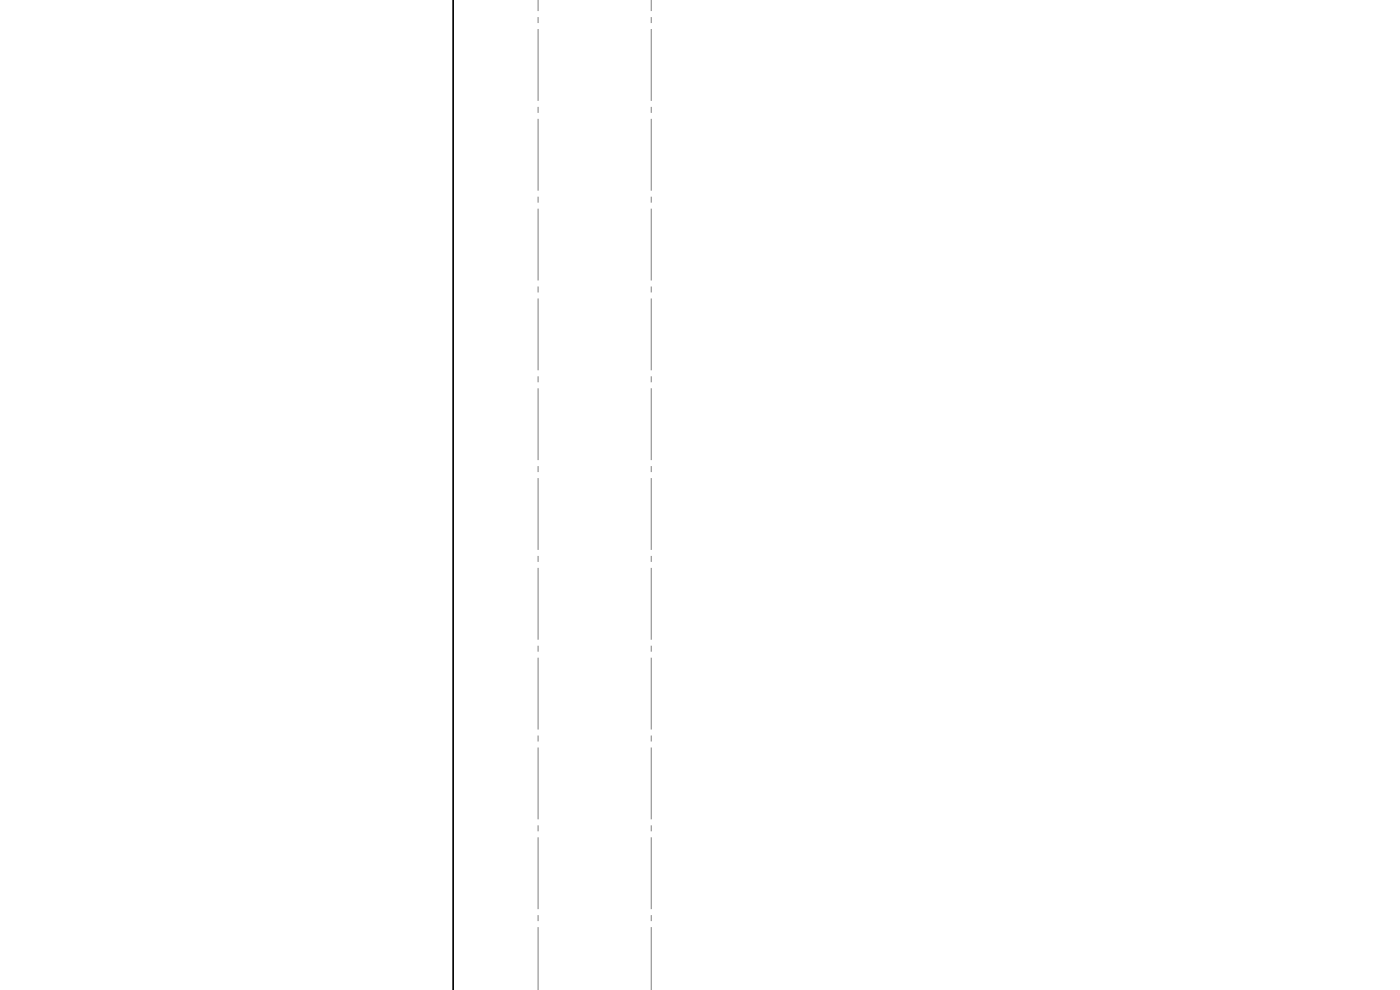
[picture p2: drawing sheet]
<svg xmlns="http://www.w3.org/2000/svg" width="297mm" height="210mm" viewBox="0 0 297 210" stroke-linecap="round" stroke-linejoin="round" font-family="sans-serif">
<path d="M96.1 0v210.1" fill="none" stroke="#000" stroke-width=".35"/>
<path d="M114.2 -.1v210.2" fill="none" stroke="#808080" stroke-width=".21" stroke-dasharray="15.2 1.3 1.3 1.3" stroke-dashoffset="4.2" stroke-linecap="butt"/>
<path d="M138.2 0v210.1" fill="none" stroke="#808080" stroke-width=".21" stroke-dasharray="15.2 1.3 1.3 1.3" stroke-dashoffset="3.2" stroke-linecap="butt"/>
</svg>
